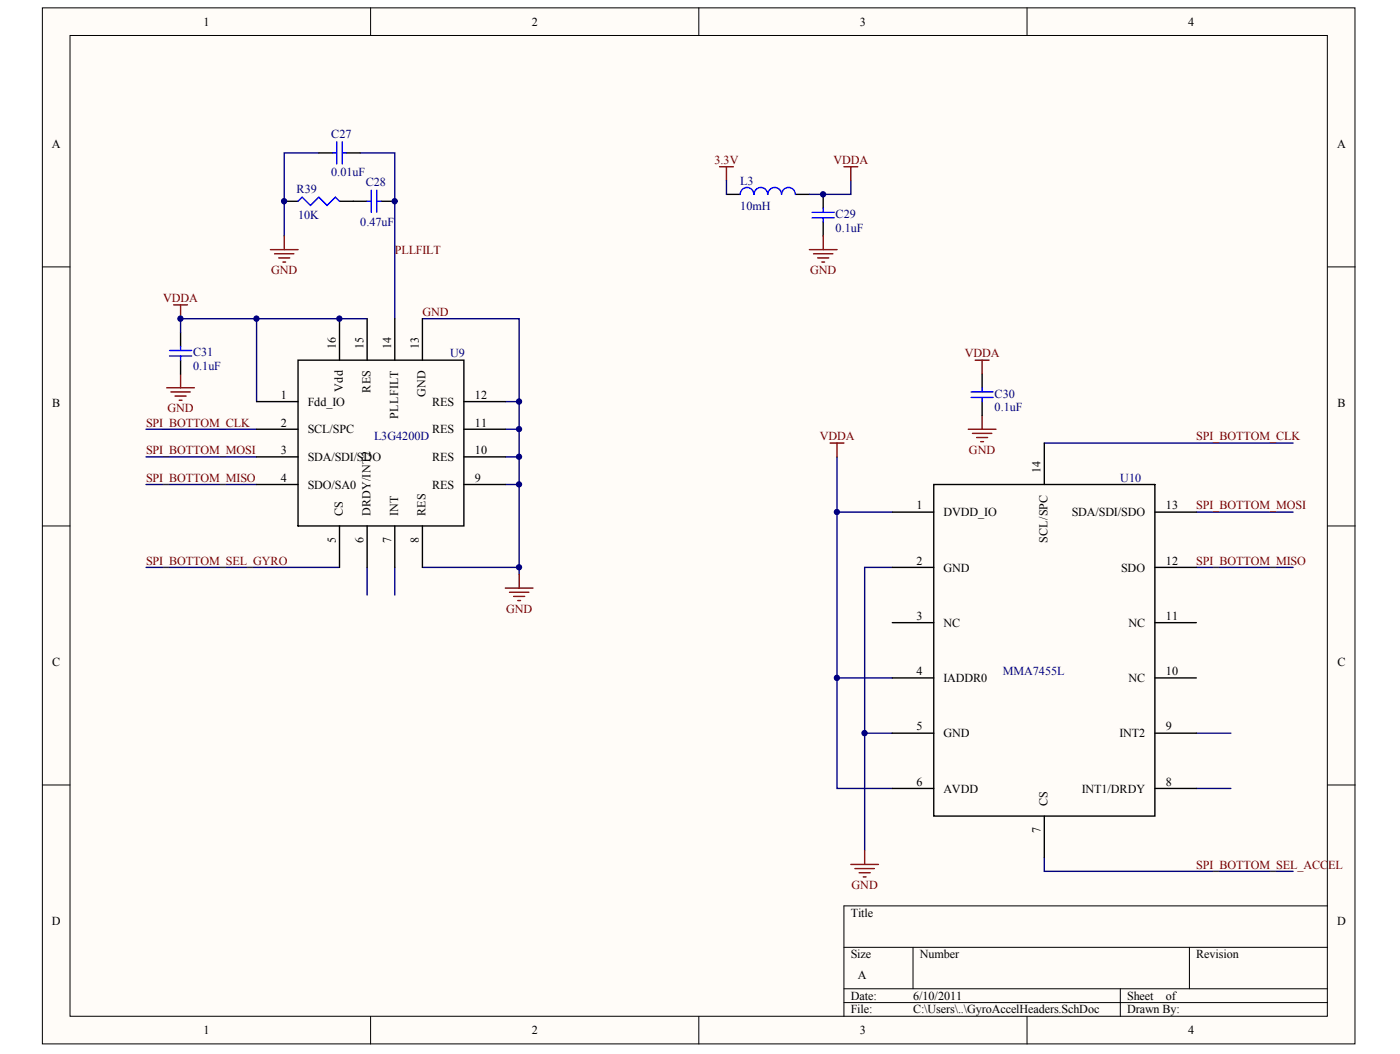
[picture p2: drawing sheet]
<svg xmlns="http://www.w3.org/2000/svg" width="271mm" height="204mm" viewBox="0 0 271 204" stroke-linecap="round" stroke-linejoin="round" font-family="sans-serif">
<defs><g id="words">
<g font-size="2.4">
<text x="39.4" y="5">1</text>
<text x="102.9" y="5">2</text>
<text x="166.4" y="5">3</text>
<text x="229.9" y="5">4</text>
<text x="10" y="28.7">A</text>
<text x="258.8" y="28.7">A</text>
<text x="54.4" y="77.2">1</text>
<text x="91.9" y="77.2">12</text>
<text x="10.1" y="78.8">B</text>
<text x="54.4" y="82.5">2</text>
<text x="59.5" y="83.9">SCL/SPC</text>
<text x="59.5" y="78.5">Fdd_IO</text>
<text x="83.6" y="83.9">RES</text>
<text x="83.6" y="78.5">RES</text>
<text x="91.9" y="82.5">11</text>
<text x="258.8" y="78.8">B</text>
<text x="54.4" y="87.9">3</text>
<text x="59.5" y="89.2">SDA/SDI/SDO</text>
<text x="83.6" y="89.2">RES</text>
<text x="91.9" y="87.9">10</text>
<text x="54.4" y="93.2">4</text>
<text x="59.5" y="94.5">SDO/SA0</text>
<text x="83.6" y="94.5">RES</text>
<text x="91.9" y="93.2">9</text>
<text x="177.4" y="98.6">1</text>
<text x="182.6" y="99.9">DVDD_IO</text>
<text x="207.4" y="99.9">SDA/SDI/SDO</text>
<text x="225.6" y="98.6">13</text>
<text x="177.4" y="109.2">2</text>
<text x="182.6" y="110.6">GND</text>
<text x="217" y="110.6">SDO</text>
<text x="225.6" y="109.2">12</text>
<text x="177.4" y="119.9">3</text>
<text x="225.6" y="119.9">11</text>
<text x="182.6" y="121.3">NC</text>
<text x="218.4" y="121.3">NC</text>
<text x="10.1" y="128.9">C</text>
<text x="177.4" y="130.6">4</text>
<text x="182.6" y="132">IADDR0</text>
<text x="218.4" y="132">NC</text>
<text x="225.6" y="130.6">10</text>
<text x="258.8" y="128.9">C</text>
<text x="177.4" y="141.3">5</text>
<text x="182.6" y="142.7">GND</text>
<text x="216.6" y="142.7">INT2</text>
<text x="225.6" y="141.3">9</text>
<text x="177.4" y="152">6</text>
<text x="182.6" y="153.3">AVDD</text>
<text x="209.4" y="153.3">INT1/DRDY</text>
<text x="225.6" y="152">8</text>
<text x="10" y="179">D</text>
<text x="164.7" y="177.3">Title</text>
<text x="258.8" y="179">D</text>
<text x="164.7" y="185.4">Size</text>
<text x="178" y="185.4">Number</text>
<text x="231.5" y="185.4">Revision</text>
<text x="166" y="189.4">A</text>
<text x="164.7" y="193.4">Date:</text>
<text x="164.7" y="196.1">File:</text>
<text x="176.7" y="193.4">6/10/2011</text>
<text x="176.7" y="196.1">C:\Users\..\GyroAccelHeaders.SchDoc</text>
<text x="218.1" y="193.4">Sheet</text>
<text x="218.1" y="196.1">Drawn By:</text>
<text x="225.6" y="193.4">of</text>
<text x="39.4" y="200.1">1</text>
<text x="102.9" y="200.1">2</text>
<text x="166.4" y="200.1">3</text>
<text x="229.9" y="200.1">4</text>
</g>
<g font-size="2.4" fill="#000080">
<text x="64.1" y="26.7">C27</text>
<text x="64.1" y="34.1">0.01uF</text>
<text x="143.3" y="35.7">L3</text>
<text x="57.4" y="37.3">R39</text>
<text x="70.8" y="36">C28</text>
<text x="143.3" y="40.6">10mH</text>
<text x="57.7" y="42.4">10K</text>
<text x="69.7" y="43.8">0.47uF</text>
<text x="161.7" y="44.8">0.1uF</text>
<text x="161.7" y="42.2">C29</text>
<text x="37.4" y="71.6">0.1uF</text>
<text x="37.4" y="68.9">C31</text>
<text x="87.1" y="69.2">U9</text>
<text x="192.5" y="76.9">C30</text>
<text x="192.5" y="79.6">0.1uF</text>
<text x="72.4" y="85.2">L3G4200D</text>
<text x="216.8" y="93.2">U10</text>
<text x="194.1" y="130.6">MMA7455L</text>
</g>
<g font-size="2.4" fill="#800000">
<text x="138.3" y="31.7">3.3V</text>
<text x="161.3" y="31.7">VDDA</text>
<text x="52.5" y="53.1">GND</text>
<text x="76.4" y="49.1">PLLFILT</text>
<text x="156.8" y="53.1">GND</text>
<text x="31.6" y="58.5">VDDA</text>
<text x="81.7" y="61.1">GND</text>
<text x="186.7" y="69.2">VDDA</text>
<text x="28.3" y="82.5">SPI_BOTTOM_CLK</text>
<text x="32.4" y="79.8">GND</text>
<text x="28.3" y="87.9">SPI_BOTTOM_MOSI</text>
<text x="158.6" y="85.2">VDDA</text>
<text x="187.5" y="87.8">GND</text>
<text x="231.5" y="85.2">SPI_BOTTOM_CLK</text>
<text x="28.3" y="93.2">SPI_BOTTOM_MISO</text>
<text x="231.5" y="98.6">SPI_BOTTOM_MOSI</text>
<text x="28.3" y="109.2">SPI_BOTTOM_SEL_GYRO</text>
<text x="231.5" y="109.2">SPI_BOTTOM_MISO</text>
<text x="97.9" y="118.5">GND</text>
<text x="164.8" y="172">GND</text>
<text x="231.5" y="168">SPI_BOTTOM_SEL_ACCEL</text>
</g>
<g font-size="2.3">
<text x="65" y="67.5" transform="rotate(-90 65 67.5)">16</text>
<text x="70.3" y="67.5" transform="rotate(-90 70.3 67.5)">15</text>
<text x="75.7" y="67.5" transform="rotate(-90 75.7 67.5)">14</text>
<text x="81" y="67.5" transform="rotate(-90 81 67.5)">13</text>
<text x="66.3" y="75.7" transform="rotate(-90 66.3 75.7)">Vdd</text>
<text x="71.7" y="76" transform="rotate(-90 71.7 76)">RES</text>
<text x="82.4" y="76.7" transform="rotate(-90 82.4 76.7)">GND</text>
<text x="77" y="81" transform="rotate(-90 77 81)">PLLFILT</text>
<text x="201.4" y="91.6" transform="rotate(-90 201.4 91.6)">14</text>
<text x="66.3" y="99.9" transform="rotate(-90 66.3 99.9)">CS</text>
<text x="71.7" y="99.9" transform="rotate(-90 71.7 99.9)">DRDY/INT2</text>
<text x="77" y="99.9" transform="rotate(-90 77 99.9)">INT</text>
<text x="82.4" y="99.9" transform="rotate(-90 82.4 99.9)">RES</text>
<text x="65" y="105.1" transform="rotate(-90 65 105.1)">5</text>
<text x="70.3" y="105.1" transform="rotate(-90 70.3 105.1)">6</text>
<text x="75.7" y="105.1" transform="rotate(-90 75.7 105.1)">7</text>
<text x="81" y="105.1" transform="rotate(-90 81 105.1)">8</text>
<text x="202.7" y="105" transform="rotate(-90 202.7 105)">SCL/SPC</text>
<text x="201.4" y="161.2" transform="rotate(-90 201.4 161.2)">7</text>
<text x="202.7" y="156" transform="rotate(-90 202.7 156)">CS</text>
</g>
</g></defs>
<g fill="#fffcf8" stroke="#000" stroke-width=".19">
<path d="M8.2 1.5h254v200.5h-254z"/>
<path d="M13.5 6.9h243.4v189.7h-243.4z"/>
</g>
<g fill="none" stroke="#000" stroke-width=".19">
<path d="M71.7 1.5v5.4M135.2 1.5v5.4M198.8 1.5v5.4M8.2 51.6h5.3M256.9 51.6h5.4M8.2 101.7h5.3M256.9 101.7h5.4M8.2 151.9h5.3M256.9 151.9h5.4M256.9 175.3h-93.6v21.3M71.7 196.6v5.4M135.2 196.6v5.4"/>
<path d="M163.3 183.3h93.6M163.3 191.3h93.6M163.3 194h93.6M176.7 183.3v8M198.8 196.6v5.4M216.8 191.3v5.3M230.2 183.3v8"/>
</g>
<g fill="none" stroke="#000080" stroke-width=".27">
<path d="M61.7 29.6h-6.7v16M69.7 29.6h6.7v32.1M140.6 34.9v2.7M164.7 34.9v2.7h-8.1M49.7 61.7v16M71.1 61.7h-36.2v2.6M81.7 61.7h18.8v16M97.8 77.7h2.7v5.3h-2.7M28.3 93.7h21.4M28.3 88.4h21.4M28.3 83h21.4M100.5 83v5.4h-2.7"/>
<path d="M100.5 88.4v5.3h-2.7M100.5 93.7v16.1h-18.8M162 88.4v10.7M172.7 99.1h-10.7v32.1M202.1 85.7h48.1M231.5 99.1h18.7M28.3 109.8h37.4M71.1 109.8v5.3M76.4 109.8v5.3M100.5 109.8v1.3M172.7 109.8h-5.4v32h5.4M231.5 109.8h18.7"/>
<path d="M172.7 131.2h-10.7v21.3h10.7M167.3 141.8v22.8M231.5 141.8h6.7M231.5 152.5h6.7M202.1 165.9v2.7h48.1"/>
</g>
<g fill="none" stroke="#000" stroke-width=".27">
<path d="M55 38.9h2.7M61.7 29.6h2.7M65.7 38.9h5.4M67 29.6h2.7M73.7 38.9h2.7M140.6 37.6h2.7M154 37.6h2.6M159.3 37.6v2.7M159.3 42.9v2.7M34.9 64.3v2.7M34.9 69.7v2.6M49.7 77.7h8"/>
<path d="M57.7 69.7h32.1v32h-32.1zM65.7 61.7v8M71.1 61.7v8M76.4 61.7v8M81.7 61.7v8M89.8 77.7h8M190.1 72.3v2.7M190.1 77.7v2.7M49.7 88.4h8M49.7 93.7h8M49.7 83h8M89.8 88.4h8"/>
<path d="M89.8 93.7h8M89.8 83h8M172.7 99.1h8M180.7 93.7h42.8v64.2h-42.8zM202.1 85.7v8M223.5 99.1h8M65.7 101.7v8.1M71.1 101.7v8.1M76.4 101.7v8.1M81.7 101.7v8.1M172.7 109.8h8M223.5 109.8h8"/>
<path d="M172.7 120.5h8M172.7 131.2h8M223.5 120.5h8M223.5 131.2h8M172.7 152.5h8M172.7 141.8h8M202.1 157.9v8M223.5 152.5h8M223.5 141.8h8"/>
</g>
<g fill="none" stroke="#00f" stroke-width=".27">
<path d="M57.7 38.9l.8-.8 1.6 1.6 1.6-1.6 1.6 1.6 1.6-1.6 .8 .8M64.4 29.6h.8M65.2 27.4v4.3M66.2 27.4v4.3M66.2 29.6h.8M71.1 38.9h.8M71.9 36.8v4.3M72.9 36.8v4.3M72.9 38.9h.8M145.9 37.6a1.31 1.31 0 0 0-1.3-1.3 1.31 1.31 0 0 0-1.3 1.3M148.6 37.6a1.31 1.31 0 0 0-1.4-1.3 1.31 1.31 0 0 0-1.3 1.3M151.2 37.6a1.31 1.31 0 0 0-1.3-1.3 1.31 1.31 0 0 0-1.3 1.3"/>
<path d="M153.9 37.6a1.31 1.31 0 0 0-1.3-1.3 1.31 1.31 0 0 0-1.3 1.3M157.2 41.1h4.2M157.2 42.1h4.2M159.3 40.3v.8M159.3 42.1v.8M32.8 67.8h4.3M32.8 68.9h4.3M34.9 67v.8M34.9 68.9v.8M187.9 75.8h4.3M187.9 76.9h4.3M190.1 75v.8"/>
<path d="M190.1 76.9v.8"/>
</g>
<g fill="none" stroke="#800000" stroke-width=".27">
<path d="M139.2 32.3h2.7M140.6 32.3v2.6M163.3 32.3h2.7M164.7 32.3v2.6M33.6 59h2.7M34.9 59v2.7M52.3 48.3h5.4M53.1 49.1h3.8M53.9 49.9h2.2M54.7 50.7h.6M55 45.6v2.7M156.6 48.3h5.4"/>
<path d="M157.4 49.1h3.8M158.2 49.9h2.2M159 50.7h.6M159.3 45.6v2.7M32.3 75h5.3M33.1 75.8h3.7M33.9 76.6h2.1M34.7 77.4h.5M34.9 72.3v2.7M188.7 69.7h2.7M190.1 69.7v2.6M160.6 85.7h2.7"/>
<path d="M162 85.7v2.7M187.4 83h5.3M188.2 83.8h3.7M189 84.6h2.1M189.8 85.4h.5M190.1 80.4v2.6M97.8 113.8h5.3M98.6 114.6h3.7M99.4 115.4h2.1M100.2 116.2h.5M100.5 111.1v2.7M164.7 167.2h5.3"/>
<path d="M165.5 168h3.7M166.3 168.8h2.1M167.1 169.6h.5M167.3 164.6v2.6"/>
</g>
<g fill="#000080" stroke="#000080" stroke-width=".19">
<circle cx="34.9" cy="61.6" r=".51"/>
<circle cx="49.6" cy="61.6" r=".51"/>
<circle cx="55" cy="38.9" r=".51"/>
<circle cx="65.7" cy="61.6" r=".51"/>
<circle cx="76.4" cy="38.9" r=".51"/>
<circle cx="100.4" cy="109.7" r=".51"/>
<circle cx="100.4" cy="93.7" r=".51"/>
<circle cx="100.4" cy="88.4" r=".51"/>
<circle cx="100.4" cy="83" r=".51"/>
<circle cx="100.4" cy="77.7" r=".51"/>
<circle cx="159.3" cy="37.6" r=".51"/>
<circle cx="161.9" cy="131.1" r=".51"/>
<circle cx="162" cy="99.1" r=".51"/>
<circle cx="167.3" cy="141.8" r=".51"/>
</g>
<use href="#words"/>
</svg>
